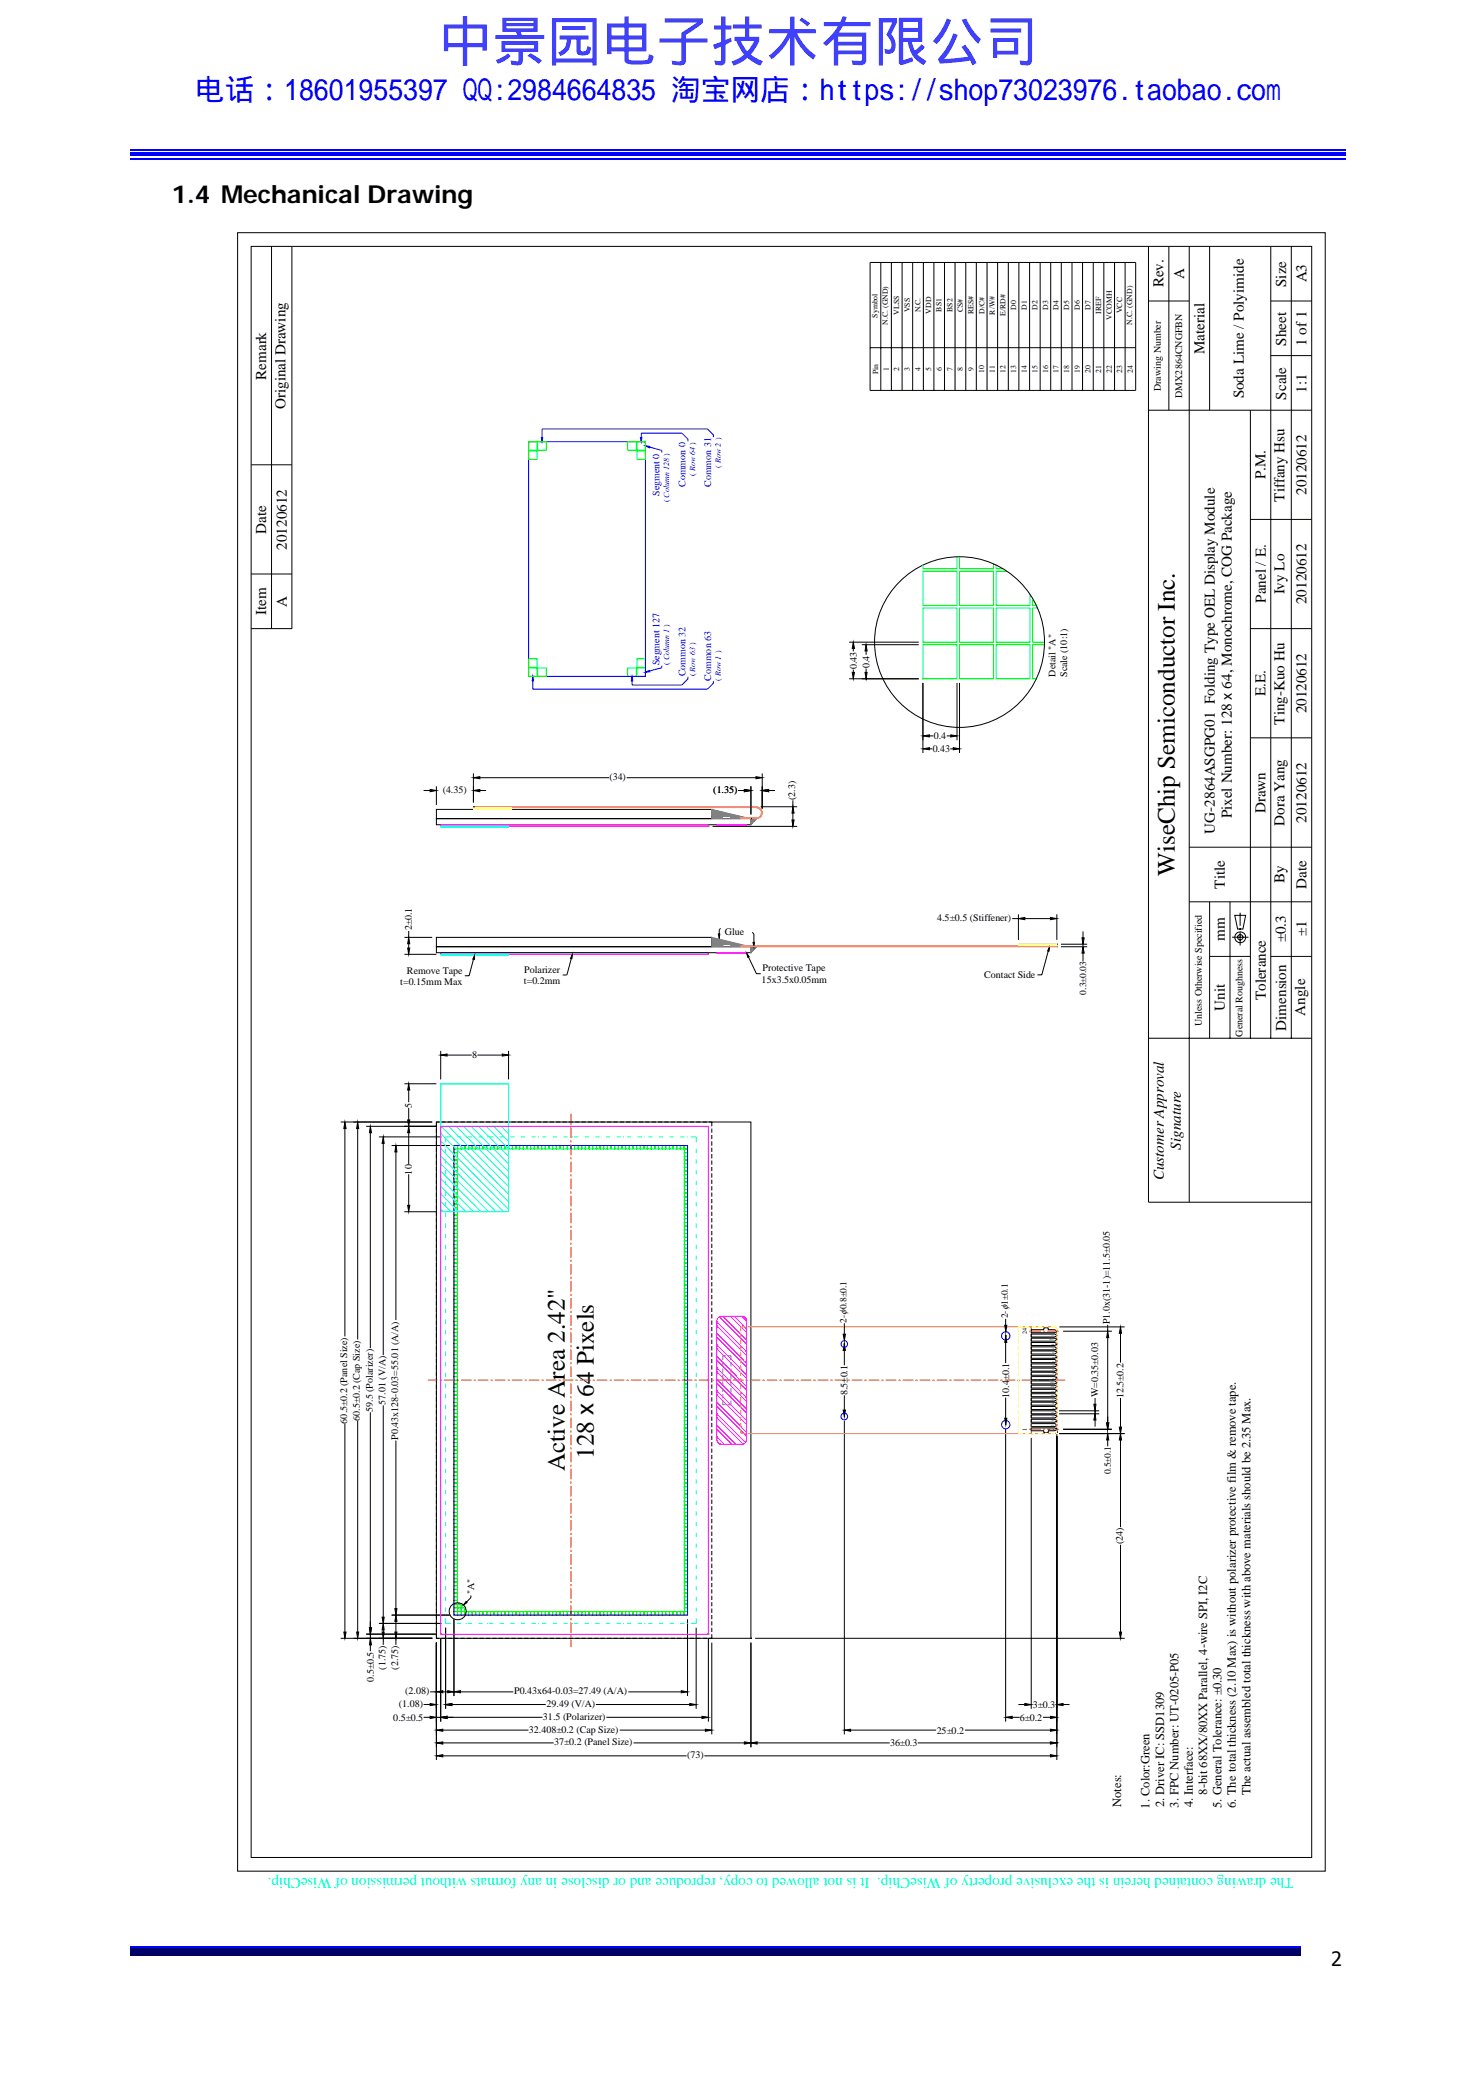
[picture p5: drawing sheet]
<svg xmlns="http://www.w3.org/2000/svg" width="210mm" height="297mm" viewBox="0 0 210 297" stroke-linecap="round" stroke-linejoin="round" font-family="sans-serif">
<defs><g id="words">
<text font-size="7.8" fill="#4040ff" x="62.3" y="8.6">中景园电子技术有限公司</text>
<text font-size="4.2" fill="#00f" x="27.7" y="14.2">电话：18601955397 QQ:2984664835 淘宝网店：https://shop73023976.taobao.com</text>
<g font-size="3.6">
<text x="167.1" y="124.6" transform="rotate(-90 167.1 124.6)">WiseChip Semiconductor Inc.</text>
<text x="80.4" y="209.3" transform="rotate(-90 80.4 209.3)">Active Area 2.42&quot;</text>
<text x="84.5" y="207.6" transform="rotate(-90 84.5 207.6)">128 x 64 Pixels</text>
</g>
<text font-size="3.5" x="24.4" y="28.9">1.4 Mechanical Drawing</text>
<text font-size="2.8" x="189.4" y="279.7">2</text>
<g font-size="2.1">
<text x="165.5" y="40.9" transform="rotate(-90 165.5 40.9)">Rev.</text>
<text x="168.4" y="39.7" transform="rotate(-90 168.4 39.7)">A</text>
<text x="183" y="40.8" transform="rotate(-90 183 40.8)">Size</text>
<text x="185.8" y="40.2" transform="rotate(-90 185.8 40.2)">A3</text>
<text x="171.4" y="50.4" transform="rotate(-90 171.4 50.4)">Material</text>
<text x="183" y="49.2" transform="rotate(-90 183 49.2)">Sheet</text>
<text x="185.9" y="49.2" transform="rotate(-90 185.9 49.2)">1 of 1</text>
<text x="37.9" y="54" transform="rotate(-90 37.9 54)">Remark</text>
<text x="40.6" y="58.2" transform="rotate(-90 40.6 58.2)">Original Drawing</text>
<text x="176.9" y="56.7" transform="rotate(-90 176.9 56.7)">Soda Lime / Polyimide</text>
<text x="183" y="56.9" transform="rotate(-90 183 56.9)">Scale</text>
<text x="185.8" y="55.9" transform="rotate(-90 185.8 55.9)">1:1</text>
<text x="180" y="68.2" transform="rotate(-90 180 68.2)">P.M.</text>
<text x="182.8" y="71.4" transform="rotate(-90 182.8 71.4)">Tiffany Hsu</text>
<text x="185.8" y="70.4" transform="rotate(-90 185.8 70.4)">20120612</text>
<text x="37.9" y="75.9" transform="rotate(-90 37.9 75.9)">Date</text>
<text x="40.8" y="78.2" transform="rotate(-90 40.8 78.2)">20120612</text>
<text x="37.9" y="87.5" transform="rotate(-90 37.9 87.5)">Item</text>
<text x="40.8" y="86.3" transform="rotate(-90 40.8 86.3)">A</text>
<text x="180.1" y="85.8" transform="rotate(-90 180.1 85.8)">Panel / E.</text>
<text x="182.7" y="84.6" transform="rotate(-90 182.7 84.6)">Ivy Lo</text>
<text x="185.8" y="86" transform="rotate(-90 185.8 86)">20120612</text>
<text x="180" y="99" transform="rotate(-90 180 99)">E.E.</text>
<text x="185.8" y="101.5" transform="rotate(-90 185.8 101.5)">20120612</text>
<text x="182.8" y="103.1" transform="rotate(-90 182.8 103.1)">Ting-Kuo Hu</text>
<text x="172.8" y="118.6" transform="rotate(-90 172.8 118.6)">UG-2864ASGPG01 Folding Type OEL Display Module</text>
<text x="175.3" y="116.4" transform="rotate(-90 175.3 116.4)">Pixel Number: 128 x 64, Monochrome, COG Package</text>
<text x="180" y="115.7" transform="rotate(-90 180 115.7)">Drawn</text>
<text x="182.7" y="117.5" transform="rotate(-90 182.7 117.5)">Dora Yang</text>
<text x="185.8" y="117" transform="rotate(-90 185.8 117)">20120612</text>
<text x="182.7" y="125.7" transform="rotate(-90 182.7 125.7)">By</text>
<text x="174.3" y="126.4" transform="rotate(-90 174.3 126.4)">Title</text>
<text x="185.8" y="126.4" transform="rotate(-90 185.8 126.4)">Date</text>
<text x="174.3" y="133.9" transform="rotate(-90 174.3 133.9)">mm</text>
<text x="182.9" y="134" transform="rotate(-90 182.9 134)">±0.3</text>
<text x="185.9" y="133.1" transform="rotate(-90 185.9 133.1)">±1</text>
<text x="174.3" y="143.8" transform="rotate(-90 174.3 143.8)">Unit</text>
<text x="180.1" y="142.3" transform="rotate(-90 180.1 142.3)">Tolerance</text>
<text x="183" y="146.6" transform="rotate(-90 183 146.6)">Dimension</text>
<text x="185.7" y="144.5" transform="rotate(-90 185.7 144.5)">Angle</text>
<text x="165.6" y="167.9" transform="rotate(-90 165.6 167.9)">Customer Approval</text>
<text x="168" y="163.6" transform="rotate(-90 168 163.6)">Signature</text>
</g>
<text font-size="2.1" fill="#0ff" x="184" y="267.1" transform="rotate(-180 184 267.1)">The drawing contained herein is the exclusive property of WiseChip. It is not allowed to copy, reproduce and or disclose in any formats without permission of WiseChip.</text>
<g font-size="1.8">
<text x="159.5" y="257.1" transform="rotate(-90 159.5 257.1)">Notes:</text>
<text x="163.6" y="257.3" transform="rotate(-90 163.6 257.3)">1. Color:Green</text>
<text x="165.6" y="257.1" transform="rotate(-90 165.6 257.1)">2. Driver IC: SSD1309</text>
<text x="167.7" y="257.2" transform="rotate(-90 167.7 257.2)">3. FPC Number: UT-0205-P05</text>
<text x="169.7" y="257.1" transform="rotate(-90 169.7 257.1)">4. Interface:</text>
<text x="171.7" y="255.3" transform="rotate(-90 171.7 255.3)">8-bit 68XX/80XX Parallel, 4-wire SPI, I2C</text>
<text x="173.8" y="257.2" transform="rotate(-90 173.8 257.2)">5. General Tolerance: ±0.30</text>
<text x="175.8" y="257.2" transform="rotate(-90 175.8 257.2)">6. The total thickness (2.10 Max) is without polarizer protective film &amp; remove tape.</text>
<text x="177.9" y="255.3" transform="rotate(-90 177.9 255.3)">The actual assembled total thickness with above materials should be 2.35 Max.</text>
</g>
<g font-size="1.4">
<text x="165.2" y="55.6" transform="rotate(-90 165.2 55.6)">Drawing Number</text>
<text x="168.2" y="56.6" transform="rotate(-90 168.2 56.6)">DMX2864CNGFBN</text>
<text x="121.9" y="95.2" transform="rotate(-90 121.9 95.2)">0.43</text>
<text x="123.7" y="95" transform="rotate(-90 123.7 95)">0.4</text>
<text x="150.2" y="96.3" transform="rotate(-90 150.2 96.3)">Detail &quot;A&quot;</text>
<text x="151.8" y="96.3" transform="rotate(-90 151.8 96.3)">Scale (10:1)</text>
<text x="132.7" y="107">0.43</text>
<text x="132.8" y="105.2">0.4</text>
<text x="63" y="112.8">(4.35)</text>
<text x="86.7" y="111">(34)</text>
<text x="101.5" y="112.8">(1.35)</text>
<text x="113.1" y="113.8" transform="rotate(-90 113.1 113.8)">(2.3)</text>
<text x="133.3" y="131">4.5±0.5 (Stiffener)</text>
<text x="58.6" y="132.4" transform="rotate(-90 58.6 132.4)">2±0.1</text>
<text x="103.1" y="133">Glue</text>
<text x="56.9" y="140.1">t=0.15mm Max</text>
<text x="57.9" y="138.5">Remove Tape</text>
<text x="74.5" y="140">t=0.2mm</text>
<text x="74.6" y="138.4">Polarizer</text>
<text x="108.4" y="139.8">15x3.5x0.05mm</text>
<text x="108.5" y="138.2">Protective Tape</text>
<text x="140" y="139.2">Contact Side</text>
<text x="171" y="146" transform="rotate(-90 171 146)">Unless Otherwise Specified</text>
<text x="176.8" y="147.5" transform="rotate(-90 176.8 147.5)">General Roughness</text>
<text x="67.2" y="150.6">8</text>
<text x="58.6" y="157.6" transform="rotate(-90 58.6 157.6)">5</text>
<text x="58.6" y="167.1" transform="rotate(-90 58.6 167.1)">10</text>
<text x="157.9" y="188.4" transform="rotate(-90 157.9 188.4)">P1.0x(31-1)=11.5±0.05</text>
<text x="49.4" y="202.5" transform="rotate(-90 49.4 202.5)">60.5±0.2 (Panel Size)</text>
<text x="51.2" y="202.1" transform="rotate(-90 51.2 202.1)">60.5±0.2 (Cap Size)</text>
<text x="53" y="200.9" transform="rotate(-90 53 200.9)">59.5 (Polarizer)</text>
<text x="54.8" y="199.9" transform="rotate(-90 54.8 199.9)">57.01 (V/A)</text>
<text x="120.6" y="198.5" transform="rotate(-90 120.6 198.5)">8.5±0.1</text>
<text x="143.6" y="198.9" transform="rotate(-90 143.6 198.9)">10.4±0.1</text>
<text x="156.2" y="198.8" transform="rotate(-90 156.2 198.8)">W=0.35±0.03</text>
<text x="159.9" y="198.9" transform="rotate(-90 159.9 198.9)">12.5±0.2</text>
<text x="56.6" y="204.8" transform="rotate(-90 56.6 204.8)">P0.43x128-0.03=55.01 (A/A)</text>
<text x="159.7" y="219.7" transform="rotate(-90 159.7 219.7)">(24)</text>
<text x="67.5" y="226.8" transform="rotate(-90 67.5 226.8)">&quot;A&quot;</text>
<text x="53.2" y="239.2" transform="rotate(-90 53.2 239.2)">0.5±0.5</text>
<text x="54.8" y="237.5" transform="rotate(-90 54.8 237.5)">(1.75)</text>
<text x="56.6" y="237.5" transform="rotate(-90 56.6 237.5)">(2.75)</text>
<text x="55.9" y="244.8">0.5±0.5</text>
<text x="56.7" y="242.8">(1.08)</text>
<text x="57.7" y="241">(2.08)</text>
<text x="73.1" y="241">P0.43x64-0.03=27.49 (A/A)</text>
<text x="77.2" y="244.7">31.5 (Polarizer)</text>
<text x="77.7" y="242.8">29.49 (V/A)</text>
<text x="145.1" y="244.8">6±0.2</text>
<text x="146.9" y="243">3±0.3</text>
<text x="75.2" y="246.5">32.408±0.2 (Cap Size)</text>
<text x="78.8" y="248.3">37±0.2 (Panel Size)</text>
<text x="97.8" y="250.1">(73)</text>
<text x="126.6" y="248.4">36±0.3</text>
<text x="133.3" y="246.6">25±0.2</text>
</g>
<g font-size="1.4" fill="#00f">
<text x="93.8" y="70.5" transform="rotate(-90 93.8 70.5)">Segment 0</text>
<text x="97.5" y="69.3" transform="rotate(-90 97.5 69.3)">Common 0</text>
<text x="101.2" y="69.3" transform="rotate(-90 101.2 69.3)">Common 31</text>
<text x="93.8" y="94.7" transform="rotate(-90 93.8 94.7)">Segment 127</text>
<text x="97.5" y="96.2" transform="rotate(-90 97.5 96.2)">Common 32</text>
<text x="101.2" y="96.8" transform="rotate(-90 101.2 96.8)">Common 63</text>
</g>
<g font-size="1.3">
<text x="154.5" y="141.5" transform="rotate(-90 154.5 141.5)">0.3±0.03</text>
<text x="120.4" y="188.2" transform="rotate(-90 120.4 188.2)">2-φ0.8±0.1</text>
<text x="143.4" y="187.5" transform="rotate(-90 143.4 187.5)">2-φ1±0.1</text>
<text x="158" y="209.8" transform="rotate(-90 158 209.8)">0.5±0.1</text>
</g>
<g font-size="1.1">
<text x="124.8" y="45.2" transform="rotate(-90 124.8 45.2)">Symbol</text>
<text x="126.3" y="46.2" transform="rotate(-90 126.3 46.2)">N.C. (GND)</text>
<text x="127.9" y="44.7" transform="rotate(-90 127.9 44.7)">VLSS</text>
<text x="129.5" y="44.4" transform="rotate(-90 129.5 44.4)">VSS</text>
<text x="131" y="44.4" transform="rotate(-90 131 44.4)">N.C.</text>
<text x="132.5" y="44.6" transform="rotate(-90 132.5 44.6)">VDD</text>
<text x="134" y="44.3" transform="rotate(-90 134 44.3)">BS1</text>
<text x="135.5" y="44.4" transform="rotate(-90 135.5 44.4)">BS2</text>
<text x="137" y="44.4" transform="rotate(-90 137 44.4)">CS#</text>
<text x="138.5" y="44.7" transform="rotate(-90 138.5 44.7)">RES#</text>
<text x="140" y="44.6" transform="rotate(-90 140 44.6)">D/C#</text>
<text x="141.5" y="44.7" transform="rotate(-90 141.5 44.7)">R/W#</text>
<text x="143.1" y="45" transform="rotate(-90 143.1 45)">E/RD#</text>
<text x="144.6" y="44.1" transform="rotate(-90 144.6 44.1)">D0</text>
<text x="146.1" y="44" transform="rotate(-90 146.1 44)">D1</text>
<text x="147.6" y="44.1" transform="rotate(-90 147.6 44.1)">D2</text>
<text x="149.1" y="44.1" transform="rotate(-90 149.1 44.1)">D3</text>
<text x="150.6" y="44.1" transform="rotate(-90 150.6 44.1)">D4</text>
<text x="152.1" y="44.1" transform="rotate(-90 152.1 44.1)">D5</text>
<text x="153.6" y="44.1" transform="rotate(-90 153.6 44.1)">D6</text>
<text x="155.1" y="44.1" transform="rotate(-90 155.1 44.1)">D7</text>
<text x="156.6" y="44.6" transform="rotate(-90 156.6 44.6)">IREF</text>
<text x="158.2" y="45.5" transform="rotate(-90 158.2 45.5)">VCOMH</text>
<text x="159.7" y="44.6" transform="rotate(-90 159.7 44.6)">VCC</text>
<text x="161.1" y="46.2" transform="rotate(-90 161.1 46.2)">N.C. (GND)</text>
<text x="124.9" y="53.3" transform="rotate(-90 124.9 53.3)">Pin</text>
<text x="126.4" y="52.8" transform="rotate(-90 126.4 52.8)">1</text>
<text x="127.9" y="52.8" transform="rotate(-90 127.9 52.8)">2</text>
<text x="129.5" y="52.8" transform="rotate(-90 129.5 52.8)">3</text>
<text x="131" y="52.8" transform="rotate(-90 131 52.8)">4</text>
<text x="132.5" y="52.8" transform="rotate(-90 132.5 52.8)">5</text>
<text x="134" y="52.8" transform="rotate(-90 134 52.8)">6</text>
<text x="135.5" y="52.8" transform="rotate(-90 135.5 52.8)">7</text>
<text x="137" y="52.8" transform="rotate(-90 137 52.8)">8</text>
<text x="138.5" y="52.8" transform="rotate(-90 138.5 52.8)">9</text>
<text x="140" y="53.1" transform="rotate(-90 140 53.1)">10</text>
<text x="141.5" y="53.1" transform="rotate(-90 141.5 53.1)">11</text>
<text x="143" y="53.1" transform="rotate(-90 143 53.1)">12</text>
<text x="144.6" y="53.1" transform="rotate(-90 144.6 53.1)">13</text>
<text x="146.1" y="53.1" transform="rotate(-90 146.1 53.1)">14</text>
<text x="147.6" y="53.1" transform="rotate(-90 147.6 53.1)">15</text>
<text x="149.1" y="53.1" transform="rotate(-90 149.1 53.1)">16</text>
<text x="150.6" y="53.1" transform="rotate(-90 150.6 53.1)">17</text>
<text x="152.1" y="53.1" transform="rotate(-90 152.1 53.1)">18</text>
<text x="153.6" y="53.1" transform="rotate(-90 153.6 53.1)">19</text>
<text x="155.1" y="53.1" transform="rotate(-90 155.1 53.1)">20</text>
<text x="156.6" y="53" transform="rotate(-90 156.6 53)">21</text>
<text x="158.2" y="53.1" transform="rotate(-90 158.2 53.1)">22</text>
<text x="159.7" y="53" transform="rotate(-90 159.7 53)">23</text>
<text x="161.2" y="53.1" transform="rotate(-90 161.2 53.1)">24</text>
</g>
<g font-size="1.1" fill="#00f">
<text x="95.2" y="71.4" transform="rotate(-90 95.2 71.4)">( Column 128 )</text>
<text x="98.9" y="67.7" transform="rotate(-90 98.9 67.7)">( Row 64 )</text>
<text x="102.5" y="66.5" transform="rotate(-90 102.5 66.5)">( Row 2 )</text>
<text x="95.2" y="94.6" transform="rotate(-90 95.2 94.6)">( Column 1 )</text>
<text x="98.9" y="96.2" transform="rotate(-90 98.9 96.2)">( Row 63 )</text>
<text x="102.5" y="96.8" transform="rotate(-90 102.5 96.8)">( Row 1 )</text>
</g>
<g font-size=".9">
<text x="146.1" y="189.8" transform="rotate(-90 146.1 189.8)">24</text>
<text x="146.1" y="203.6" transform="rotate(-90 146.1 203.6)">1</text>
</g>
</g></defs>
<path d="M18.6 22.6h172.8" fill="none" stroke="#00f" stroke-width=".25"/>
<path d="M18.6 21.7h172.8v.5h-172.8z" fill="#00f"/>
<path d="M18.6 21.3h172.8M18.6 277h166.5" fill="none" stroke="#00f" stroke-width=".25"/>
<path d="M18.6 277.2h166.5v.7h-166.5z" fill="#00006b"/>
<path d="M18.6 278.1h166.5" fill="none" stroke="#005" stroke-width=".25"/>
<g fill="none" stroke="#000" stroke-width=".14">
<path d="M33.8 33.1h154.7v233.1h-154.7zM35.7 35.1h150.9v229.1h-150.9zM38.6 35.1v54.3M41.5 35.1v54.3h-5.8M163.4 35.1v135.9h23.2M166.3 35.1v23.3M169.2 35.1v135.9M172.1 35.1v23.3M180.8 35.1v112.6M183.7 35.1v112.6M163.4 58.4h23.2M163.4 42.8h5.8"/>
<path d="M177.9 58.4v89.3M180.8 50.6h5.8M180.8 42.8h5.8M35.7 66.1h5.8M177.9 73.9h8.7M35.7 81.7h5.8M177.9 89.4h8.7M177.9 105h8.7M57.5 135.8h4.6M57.5 133.3h4M58 134.9h.3l-.2 .9zM58.1 133.3l.2 1h-.3z"/>
<path d="M58.1 132.4v.9M58.1 134.3v.6M62.1 134.7h44.7v.8h-44.7zM62.1 133.3h.1M62.7 135.8h.1M67.4 136.5l-.7 2.3h-.6M67.5 135.9v.6l-.2-.1zM102.2 132.9h.2l-.1 .6zM102.5 132.1l-.2 .2v.6M107 132.6l.3 .3v1.2M107.1 134.1h.2v.6zM169.2 128.3h17.4"/>
<path d="M169.2 120.5h17.4M172.1 128.3v19.4M172.1 136.1h5.8M175 128.3v19.4M175.3 133.3h2.3M175.7 130.2h1.5l-.4 2h-.7zM176.4 129.8v1.9M176.4 132v.3M176.4 132.6v1.9M180.8 136.1h5.8M163.4 147.7h23.2"/>
<circle cx="176.4" cy="133.3" r=".77"/>
<circle cx="176.4" cy="133.3" r=".38"/>
</g>
<path d="M58 134.9h.3l-.2 .9zM58.1 133.3l.2 1h-.3zM67.5 135.9v.6l-.2-.1zM102.2 132.9h.2l-.1 .6zM107.1 134.1h.2v.6z" fill="#000"/>
<path d="M62.7 135.5h38.1v.3h-38.1z" fill="none" stroke="#f0f" stroke-width=".14"/>
<g fill="none" stroke="#808080" stroke-width=".14">
<path d="M102.8 134.3h1.2v.4h-1.2zM106.8 134.7h.9l-.9 .8zM106.8 135h.1M106.8 135.2l.2 .2M106.8 135l.3 .3M106.9 134.7l.4 .4M106.9 134.7l-.1 .1 .4 .4M107 135.2l-.2 .3M107.1 134.7l.3 .2M107.1 134.9l-.2 .3M107.1 134.7l-.1 .2M107.3 134.7l.2 .2"/>
<path d="M107.4 134.7h-.1M107.4 134.8l-.2 .3M107.5 134.7h.1"/>
</g>
<path d="M62.7 135.8h9.6v.1h-9.6z" fill="none" stroke="#0ff" stroke-width=".14"/>
<path d="M91.8 63.4l.6 .1v.2z" fill="#00f"/>
<path d="M91.8 63.4l.6 .1v.2zM92.4 63.6l1.7 .5v.3M97 61.6l.9 .9v.3M100.6 61l.9 .9v.3" fill="none" stroke="#00f" stroke-width=".14"/>
<path d="M89.9 96.2l.1 .6h-.2z" fill="#00f"/>
<path d="M89.9 96.2l.1 .6h-.2zM89.9 96.8v.7h7.1" fill="none" stroke="#00f" stroke-width=".14"/>
<path d="M75.8 96.2l.1 .6h-.2z" fill="#00f"/>
<path d="M75.8 96.2l.1 .6h-.2zM75.8 96.8v1.2h24.8" fill="none" stroke="#00f" stroke-width=".14"/>
<path d="M91.8 95.6l.6-.2v.2z" fill="#00f"/>
<path d="M91.8 95.6l.6-.2v.2zM94.1 94.7v.3l-1.7 .5M97.9 96.3v.3l-.9 .9M101.5 96.9v.3l-.9 .8" fill="none" stroke="#00f" stroke-width=".14"/>
<path d="M91.1 62.3h.2l-.1 .5z" fill="#00f"/>
<path d="M91.1 62.3h.2l-.1 .5zM97 61.6h-5.8v.7" fill="none" stroke="#00f" stroke-width=".14"/>
<path d="M77 62.3h.2l-.1 .5z" fill="#00f"/>
<g fill="none" stroke="#00f" stroke-width=".14">
<path d="M75.2 62.8h16.6v33.4h-16.6zM77 62.3h.2l-.1 .5zM100.6 61h-23.5v1.3M64.6 163h33.2v66.8h-33.2z"/>
<circle cx="120.1" cy="191.2" r=".48"/>
<circle cx="143.1" cy="190" r=".61"/>
<circle cx="120.1" cy="201.5" r=".48"/>
<circle cx="143.1" cy="202.7" r=".62"/>
</g>
<g fill="none" stroke="#000" stroke-width=".14">
<path d="M123.8 37.3h37.8v18.2h-37.8zM125.3 37.3v18.2M126.8 37.3v18.2M128.3 37.3v18.2M129.8 37.3v18.2M131.4 37.3v18.2M132.9 37.3v18.2M134.4 37.3v18.2M135.9 37.3v18.2M137.4 37.3v18.2M138.9 37.3v18.2M140.4 37.3v18.2"/>
<path d="M141.9 37.3v18.2M143.4 37.3v18.2M144.9 37.3v18.2M146.5 37.3v18.2M148 37.3v18.2M149.5 37.3v18.2M151 37.3v18.2M152.5 37.3v18.2M154 37.3v18.2M155.5 37.3v18.2M157 37.3v18.2M158.6 37.3v18.2"/>
<path d="M160.1 37.3v18.2M123.8 49.5h37.8M120.8 96.6h9.9M120.8 91.4h9.9M121.2 95.7h.4l-.2 .9zM121.4 91.4l.2 .8h-.4zM121.4 92.2v.5M121.4 95.2v.5M122.6 91.7h8.1M123.1 95.7h.3l-.2 .9zM123.2 91.7l.2 .9h-.3zM123.2 96.6h.1"/>
<path d="M123.2 92.6v.6M123.2 95.1v.6M131.3 91.7h.1M131.3 96.6h.1M131.3 91.4h.1M131.3 97.2v9.9M136.1 96.6h.1M136.1 97.2v8.1M136.5 96.6h.1M136.5 97.2v9.9M60.3 112.5h.9M61.2 112.3l.9 .2-.9 .1z"/>
<path d="M62.1 116.5h44.7v.8h-44.7zM62.1 111.9v2.6M62.1 115.1h.1M62.1 115.1h39.2v1.4h-39.2zM67.4 112.5l.9-.2v.3zM67.4 110.6l.9-.1v.3zM67.4 114.8h.1M67.4 112.5h.1M67.4 110.6h.1M67.4 110v4.2M68.3 112.5h.9M68.3 110.6h18.4"/>
<path d="M89.2 110.6h18.3M100.8 117.6h.1M101.4 117.6h12M105 112.5h.9M105.9 112.3l.9 .2-.9 .1zM106.8 116.5h.1M106.8 112.5h.1M106.8 111.9v4M107.5 110.5l.9 .1-.9 .2zM107.6 114.8h.1M108.2 114.8h5.2M108.4 112.5l.9-.2v.3z"/>
<path d="M108.4 110v5M108.4 115.6h.1M109.3 112.5h1M112.7 116.6h.3l-.2 1zM112.8 114.8l.2 .9h-.3zM112.8 113.9v.9M112.8 115.7v.9M131.3 104.7l.9-.2v.3zM131.3 106.5l.9-.1v.3zM132.2 104.7h.6M132.2 106.5h.4M134.7 104.7h.6"/>
<path d="M135.2 106.5h.4M135.3 104.5l.8 .2-.8 .1zM135.6 106.4l.9 .1-.9 .2zM136.1 104.7h.1M136.5 106.5h.1M62.1 133.3h39.2v1.4h-39.2zM81.3 136.4l-.7 2.3h-.5M81.4 135.8v.6l-.2-.1zM106.2 135.6l.4 .5-.2 .1zM106.5 136.1l1.1 2.4h.6M144 130.7h.9M144.9 130.7l.9-.2v.3z"/>
<path d="M144.9 134.3h.1M144.9 130.1v3.6M145.8 130.7h3.6M149.1 135.3l-.9 3.4h-.6M149.3 134.7l-.1 .6h-.1zM149.4 130.5l.9 .2-.9 .1zM150.3 134.7h.1M150.3 134.3h.1M150.3 130.1v3.6M150.9 134.7h3.8M150.9 134.3h3.8M153.9 133.4h.3l-.1 .9z"/>
<path d="M154.1 134.7l.1 .9h-.3zM154.1 132.5v.9M154.1 135.6v1.2M48.5 159.6h13M49.1 159.6l.1 .9h-.3zM50.9 159.6l.1 .9h-.3zM50.9 159.6h.1M57.5 154.2h4.6M58 159.3h.3l-.2 .9zM58.1 154.2l.2 .9h-.3zM58.1 155.1v1.7M58.1 157.6v1.7"/>
<path d="M62.1 159.6h44.7v73.5h-44.7zM62.5 159.6h-.4v.6h-10M62.7 150.1l.9-.2v.3zM62.7 154.2h.1M62.7 149.5v4.1M62.7 150.1h.1M62.8 159.6h.6M63.6 150.1h3.5M63.7 159.6h.6M64.6 159.6h.6M65.5 159.6h.6M66.4 159.6h.6"/>
<path d="M67.3 159.6h.6M67.9 150.1h3.6M68.2 159.6h.6M69.1 159.6h.6M70 159.6h.6M70.9 159.6h.6M71.5 149.9l.8 .2-.8 .1zM71.9 159.6h.6M72.3 154.2h.1M72.3 149.5v4.1M72.7 159.6h.7M73.7 159.6h.6"/>
<path d="M74.6 159.6h.6M75.5 159.6h.6M76.4 159.6h.6M77.3 159.6h.6M78.2 159.6h.6M79.1 159.6h.6M80 159.6h.6M80.9 159.6h.6M81.8 159.6h.6M82.7 159.6h.6M83.6 159.6h.6M84.5 159.6h.7"/>
<path d="M85.4 159.6h.6M86.4 159.6h.6M87.3 159.6h.6M88.2 159.6h.6M89.1 159.6h.6M90 159.6h.6M90.9 159.6h.6M91.8 159.6h.6M92.7 159.6h.6M93.6 159.6h.6M94.5 159.6h.6M95.4 159.6h.6"/>
<path d="M96.3 159.6h.6M97.2 159.6h.6M98.1 159.6h.6M99.1 159.6h.6M100 159.6h.6M100.9 159.6h.4v.6M49.1 160.5v29.6M50.9 160.5v30.1M52.7 160.2l.2 .9h-.3zM52.7 161.1v30.7M53.9 161.7h8.9M54.5 161.7l.2 1h-.3z"/>
<path d="M54.5 161.7h.1M54.5 162.7v30.1M55.7 163h8.3M56.3 163l.2 .9h-.3zM56.3 163.9v23.9M57.5 172.4h4.6v.6M58 171.5h.3l-.2 .9zM58.1 160.2l.2 .9h-.3zM58.1 161.1v4.5M58.1 167v4.5M62.1 160.5v.6M62.1 161.5v.6"/>
<path d="M62.1 162.4v.6M62.1 163.3v.6M62.1 164.2v.6M62.1 165.1v.6M62.1 166v.6M62.1 166.9v.6M62.1 167.8v.6M62.1 168.7v.7M62.1 169.7v.5M62.1 170.6v.6M62.1 171.5v.6M62.1 173.3v.6"/>
<path d="M62.1 174.2v.6M62.1 175.1v.6M62.1 176v.6M62.1 176.9v.6M62.1 177.8v.7M62.1 178.8v.5M62.1 179.7v.6M62.7 160.2h.1M62.7 172.4h.1M63.4 161.7h.1M64.6 163h.1M101.3 160.5v.6"/>
<path d="M101.3 161.5v.6M101.3 162.4v.6M101.3 163.3v.6M101.3 164.2v.6M101.3 165.1v.6M101.3 166v.6M101.3 166.9v.6M101.3 167.8v.6M101.3 168.7v.7M101.3 169.7v.5M101.3 170.6v.6M101.3 171.5v.6"/>
<path d="M101.3 172.4v.6M101.3 173.3v.6M101.3 174.2v.6M101.3 175.1v.6M101.3 176v.6M101.3 176.9v.6M101.3 177.8v.7M101.3 178.8v.5M101.3 179.7v.6M54.5 199.9v30.2M62.1 180.6v.6M62.1 181.5v.6"/>
<path d="M62.1 182.4v.6M62.1 183.3v.6M62.1 184.2v.6M62.1 185.1v.6M62.1 186v.6M62.1 186.9v.7M62.1 187.9v.6M62.1 188.8v.6M62.1 189.7v.6M62.1 190.6v.6M62.1 191.5v.6M62.1 192.4v.6"/>
<path d="M62.1 193.3v.6M62.1 194.2v.6M62.1 195.2v.5M62.1 196v.7M62.1 197v.6M62.1 197.9v.6M62.1 198.8v.6M62.1 199.7v.6M101.3 180.6v.6M101.3 181.5v.6M101.3 182.4v.6M101.3 183.3v.6"/>
<path d="M101.3 184.2v.6M101.3 185.1v.6M101.3 186v.6M101.3 186.9v.7M101.3 187.9v.6M101.3 188.8v.6M101.3 189.7v.6M101.3 190.6v.6M101.3 191.5v.6M101.3 192.4v.6M101.3 193.3v.6M101.3 194.2v.6"/>
<path d="M101.3 195.2v.5M101.3 196v.7M101.3 197v.6M101.3 197.9v.6M101.3 198.8v.6M101.3 199.7v.6M120 189.8h.3l-.2 .9zM120 191.2h.2M120.1 191.2l.2 .9h-.3zM120.1 188.3v1.5M120.1 191.1v.2M120.1 192.1v2.1"/>
<path d="M120.1 198.5v2.1M142.9 188.5h.3l-.1 .9zM143 190h.2M143.1 187.6v.9M143.1 189.9v.3M143.1 191v2.9M143.1 198.8v3M143.1 190l.1 1h-.3zM146.7 198.3h3.4l.2 .1v.2l-.2 .1h-3.4zM146.7 189.2h1.8v-.3h.6v.3h1l.2 .1v.2l-.2 .1h-3.4zM146.7 189.8h3.4l.2 .1v.2l-.2 .1h-3.4zM146.7 191h3.4l.2 .1v.2l-.2 .1h-3.4z"/>
<path d="M146.7 191.6h3.4l.2 .1v.2l-.2 .1h-3.4zM146.7 192.2h3.4l.2 .1v.2l-.2 .1h-3.4zM146.7 192.8h3.4l.2 .1v.2l-.2 .1h-3.4zM146.7 193.4h3.4l.2 .1v.2l-.2 .1h-3.4zM146.7 194h3.4l.2 .1v.2l-.2 .1h-3.4zM146.7 194.6h3.4l.2 .2v.1l-.2 .2h-3.4zM146.7 195.2h3.4l.2 .1v.2l-.2 .1h-3.4zM146.7 195.8h3.4l.2 .2v.2l-.2 .1h-3.4zM146.7 190.4h3.4l.2 .1v.2l-.2 .1h-3.4zM146.7 196.4h3.4l.2 .2v.1l-.2 .2h-3.4zM146.7 197.1h3.4l.2 .1v.2l-.2 .1h-3.4zM146.7 197.7h3.4l.2 .1v.2l-.2 .1h-3.4z"/>
<path d="M146.7 198.9h3.4l.2 .1v.2l-.2 .1h-3.4zM146.7 199.5h3.4l.2 .1v.2l-.2 .1h-3.4zM150.1 188.8h.1M150.6 189.4h.1M150.7 188.8h9.3M151.2 189.4h7M155.6 199.8h.3l-.1 .9zM155.8 198.9v.9M157.6 189.4l.1 .9h-.3zM157.6 188.5v.9M157.6 190.3v12.1M159.4 188.8l.2 .9h-.4z"/>
<path d="M159.4 189.7v4.1M159.4 198.9v4.1M49.1 202.6v29.6M50.9 202.1v30.1M52.7 200.9v30.7M56.3 204.9v23.9M62.1 200.6v.6M62.1 201.5v.6M62.1 202.4v.6M62.1 203.3v.6M62.1 204.3v.6M62.1 205.1v.7"/>
<path d="M62.1 206.1v.6M62.1 207v.6M62.1 207.9v.6M62.1 208.8v.6M62.1 209.7v.6M62.1 210.6v.6M62.1 211.5v.6M62.1 212.4v.6M62.1 213.3v.7M62.1 214.3v.6M62.1 215.2v.6M62.1 216.1v.6"/>
<path d="M62.1 217v.6M62.1 217.9v.6M62.1 218.8v.6M62.1 219.7v.6M101.3 200.6v.6M101.3 201.5v.6M101.3 202.4v.6M101.3 203.3v.6M101.3 204.3v.6M101.3 205.1v.7M101.3 206.1v.6M101.3 207v.6"/>
<path d="M101.3 207.9v.6M101.3 208.8v.6M101.3 209.7v.6M101.3 210.6v.6M101.3 211.5v.6M101.3 212.4v.6M101.3 213.3v.7M101.3 214.3v.6M101.3 215.2v.6M101.3 216.1v.6M101.3 217v.6M101.3 217.9v.6"/>
<path d="M101.3 218.8v.6M101.3 219.7v.6M120 200.6h.3l-.2 .9zM120.1 202.1v44.6M120.1 201.5h.1M142.9 201.8h.3l-.1 .9zM143.1 203.3v41.6M143.1 202.7h.1M146.7 203.9h.1M146.7 203.1h3.4l.2 .1v.2l-.2 .1h-1v.3h-.6v-.3h-1.8zM146.7 202.5h3.4l.2 .1v.2l-.2 .1h-3.4zM146.7 200.7h3.4l.2 .1v.2l-.2 .1h-3.4z"/>
<path d="M146.7 200.1h3.4l.2 .1v.2l-.2 .1h-3.4zM146.7 201.3h3.4l.2 .1v.2l-.2 .1h-3.4zM146.7 201.9h3.4l.2 .1v.2l-.2 .1h-3.4zM146.7 204.6v38.5M150.1 200.7h.1M150.1 203.9h.1M150.3 203.7h.1M150.3 203.4h.1M150.3 204v46.4M150.6 203.3h.1M150.7 201.1h5.7M150.7 200.7h5.7"/>
<path d="M150.7 203.9h9.3M151.2 203.3h7M155.8 201.1l.1 .9h-.3zM155.8 200.7h.1M155.8 200.7v.4M155.8 202v.9M157.4 202.4h.3l-.1 .9zM157.6 203.9l.1 1h-.3zM157.6 204.9v.9M159.2 203h.4l-.2 .9zM159.4 203.9l.2 1h-.4zM159.4 203.9h.1"/>
<path d="M159.4 204.9v12.4M159.4 219.8v12.4M48.5 233.1h13M48.9 232.2h.3l-.1 .9zM50.7 232.2h.3l-.1 .9zM52.1 232.5h10v.6h.4M52.6 231.6h.3l-.2 .9zM52.7 233.1l.2 .9h-.3zM52.7 232.5v.6M52.7 234v.9M53.9 230.9h8.9M54.4 230.1h.3l-.2 .8z"/>
<path d="M54.4 232.2h.3l-.2 .9zM54.5 230.9l.2 1h-.3zM54.5 233.1h.1M54.5 231.9v.3M54.5 233.1v.9M55.7 229.8h8.3M56.2 228.8h.3l-.2 1zM56.2 232.2h.3l-.2 .9zM56.3 229.8l.2 .9h-.3zM56.3 230.7v1.5M56.3 233.1v.9M62.1 220.6v.7"/>
<path d="M62.1 221.6v.5M62.1 222.4v.7M62.1 223.4v.6M62.1 224.3v.6M62.1 225.2v.6M62.1 226.1v.6M62.1 227v.6M62.1 227.9v.6M62.1 228.8v.6M62.1 229.7v.7M62.1 230.7v.5M62.1 231.6v.6"/>
<path d="M62.1 233.7v16.7M62.7 233.1v11.8M62.7 232.5h.1M62.8 233.1h.6M63.4 230.9h.1M63.4 231.6v11.5M63.7 233.1h.6M64.6 229.8h.1M64.6 230.4v10.9M64.6 233.1h.6M65.5 233.1h.6M66.3 227.8l.1 .2-.5 .3z"/>
<path d="M66.4 233.1h.6M67 227v.3l-.6 .6M67.3 233.1h.6M68.2 233.1h.6M69.1 233.1h.6M70 233.1h.6M70.9 233.1h.6M71.9 233.1h.6M72.7 233.1h.7M73.7 233.1h.6M74.6 233.1h.6M75.5 233.1h.6"/>
<path d="M76.4 233.1h.6M77.3 233.1h.6M78.2 233.1h.6M79.1 233.1h.6M80 233.1h.6M80.9 233.1h.6M81.8 233.1h.6M82.7 233.1h.6M83.6 233.1h.6M84.5 233.1h.7M85.4 233.1h.6M86.4 233.1h.6"/>
<path d="M87.3 233.1h.6M88.2 233.1h.6M89.1 233.1h.6M90 233.1h.6M90.9 233.1h.6M91.8 233.1h.6M92.7 233.1h.6M93.6 233.1h.6M94.5 233.1h.6M95.4 233.1h.6M96.3 233.1h.6M97.2 233.1h.6"/>
<path d="M97.8 229.8h.1M97.8 230.4v10.9M98.1 233.1h.6M99 230.9h.1M99 231.6v11.5M99.1 233.1h.6M100 233.1h.6M100.8 232.5h.1M100.8 233.1v11.8M100.9 233.1h.4M101.3 233.1h.1M101.3 220.6v.7"/>
<path d="M101.3 221.6v.5M101.3 222.4v.7M101.3 223.4v.6M101.3 224.3v.6M101.3 225.2v.6M101.3 226.1v.6M101.3 227v.6M101.3 227.9v.6M101.3 228.8v.6M101.3 229.7v.7M101.3 230.7v.5M101.3 231.6v.6"/>
<path d="M101.3 232.5v.6M101.3 233.7v13M106.8 233.1h.1M106.8 233.7v14.9M107.4 233.1h52.6M159.2 232.2h.4l-.2 .9zM159.4 233.1h.1M60.3 242.5h.9M60.3 244.3h.9M61.2 242.3l.9 .2-.9 .1zM61.2 244.2l.9 .1-.9 .2zM61.2 240.7h.9"/>
<path d="M62.1 247.9l.9-.1v.3zM62.1 246.1l.9-.1v.3zM62.1 240.7l.9-.2v.3zM62.1 249.8l.9-.2v.3zM62.1 242.5h.1M62.1 247.9h.1M62.1 246.1h.1M62.1 244.3h.6M62.1 249.8h.1M62.7 244.3l.9-.1v.3zM63 240.7h.7M63 247.9h15.8"/>
<path d="M63 246.1h12.2M63 249.8h34.7M63.4 242.5l.9-.2v.3zM63.4 242.5h.1M63.6 244.3h13.6M63.7 240.5l.9 .2-.9 .1zM64.3 242.5h13.3M64.6 240.7l.9-.2v.3zM64.6 240.7h.1M65.5 240.7h7.5M84.8 242.5h13.3M86.3 244.3h13.6"/>
<path d="M88.2 246.1h12.2M89.4 240.7h7.5M90.1 247.9h15.8M96.9 240.5l.9 .2-.9 .1zM98.1 242.3l.9 .2-.9 .1zM99.9 244.2l.9 .1-.9 .2zM100.2 249.8h49.2M100.4 246l.9 .1-.9 .2zM105.9 247.8l.9 .1-.9 .2zM106.8 247.9l.9-.1v.3zM107.7 247.9h18.9M120.1 246.1l.9-.1v.3z"/>
<path d="M120.1 246.1h.1M121 246.1h12.2M130.6 247.9h18.8M137.3 246.1h12.1M143.1 244.3h.1M143.1 244.3l.9-.1v.3zM144 244.3h1.1M144.9 242.5h.9M145.8 242.3l.9 .2-.9 .1zM148.4 244.3h1M149.4 249.6l.9 .2-.9 .1zM149.4 244.2l.9 .1-.9 .2z"/>
<path d="M149.4 246l.9 .1-.9 .2zM149.4 247.8l.9 .1-.9 .2zM150.3 242.5l.9-.2v.3zM150.3 242.5h.1M150.3 247.9h.1M151.2 242.5h.9"/>
<circle cx="136.5" cy="91.3" r="12.1"/>
<circle cx="65.1" cy="229.2" r="1.21"/>
</g>
<g fill="#000">
<path d="M121.4 91.4l.2 .8h-.4zM121.2 95.7h.4l-.2 .9zM123.2 91.7l.2 .9h-.3zM123.1 95.7h.3l-.2 .9zM61.2 112.3l.9 .2-.9 .1zM67.4 112.5l.9-.2v.3zM67.4 110.6l.9-.1v.3zM105.9 112.3l.9 .2-.9 .1zM107.5 110.5l.9 .1-.9 .2zM108.4 112.5l.9-.2v.3zM112.7 116.6h.3l-.2 1zM112.8 114.8l.2 .9h-.3z"/>
<path d="M131.3 104.7l.9-.2v.3zM131.3 106.5l.9-.1v.3zM135.3 104.5l.8 .2-.8 .1zM135.6 106.4l.9 .1-.9 .2zM81.4 135.8v.6l-.2-.1zM106.2 135.6l.4 .5-.2 .1zM144.9 130.7l.9-.2v.3zM149.3 134.7l-.1 .6h-.1zM149.4 130.5l.9 .2-.9 .1zM153.9 133.4h.3l-.1 .9zM154.1 134.7l.1 .9h-.3zM58 159.3h.3l-.2 .9z"/>
<path d="M58.1 154.2l.2 .9h-.3zM62.7 150.1l.9-.2v.3zM71.5 149.9l.8 .2-.8 .1zM49.1 159.6l.1 .9h-.3zM50.9 159.6l.1 .9h-.3zM52.7 160.2l.2 .9h-.3zM54.5 161.7l.2 1h-.3zM56.3 163l.2 .9h-.3zM58 171.5h.3l-.2 .9zM58.1 160.2l.2 .9h-.3zM120.1 191.2l.2 .9h-.3zM120 189.8h.3l-.2 .9z"/>
<path d="M143.1 190l.1 1h-.3zM142.9 188.5h.3l-.1 .9zM155.6 199.8h.3l-.1 .9zM157.6 189.4l.1 .9h-.3zM159.4 188.8l.2 .9h-.4zM120 200.6h.3l-.2 .9zM142.9 201.8h.3l-.1 .9zM155.8 201.1l.1 .9h-.3zM157.4 202.4h.3l-.1 .9zM157.6 203.9l.1 1h-.3zM159.2 203h.4l-.2 .9zM159.4 203.9l.2 1h-.4z"/>
<path d="M48.9 232.2h.3l-.1 .9zM50.7 232.2h.3l-.1 .9zM52.6 231.6h.3l-.2 .9zM52.7 233.1l.2 .9h-.3zM54.4 230.1h.3l-.2 .8zM54.5 230.9l.2 1h-.3zM54.4 232.2h.3l-.2 .9zM56.2 228.8h.3l-.2 1zM56.3 229.8l.2 .9h-.3zM56.2 232.2h.3l-.2 .9zM66.3 227.8l.1 .2-.5 .3zM159.2 232.2h.4l-.2 .9z"/>
<path d="M61.2 242.3l.9 .2-.9 .1zM61.2 244.2l.9 .1-.9 .2zM62.1 247.9l.9-.1v.3zM62.1 246.1l.9-.1v.3zM62.1 240.7l.9-.2v.3zM62.1 249.8l.9-.2v.3zM62.7 244.3l.9-.1v.3zM63.7 240.5l.9 .2-.9 .1zM63.4 242.5l.9-.2v.3zM64.6 240.7l.9-.2v.3zM96.9 240.5l.9 .2-.9 .1zM98.1 242.3l.9 .2-.9 .1z"/>
<path d="M99.9 244.2l.9 .1-.9 .2zM100.4 246l.9 .1-.9 .2zM105.9 247.8l.9 .1-.9 .2zM106.8 247.9l.9-.1v.3zM120.1 246.1l.9-.1v.3zM143.1 244.3l.9-.1v.3zM145.8 242.3l.9 .2-.9 .1zM149.4 249.6l.9 .2-.9 .1zM149.4 244.2l.9 .1-.9 .2zM149.4 246l.9 .1-.9 .2zM149.4 247.8l.9 .1-.9 .2zM150.3 242.5l.9-.2v.3z"/>
</g>
<g fill="none" stroke="#808080" stroke-width=".14">
<path d="M101.3 115.1l5 1.3-2.4 .1v-.4h-1.1v.4h-1.5zM101.3 116.5h.1M101.3 116.2l.2 .3M101.3 116l.4 .5M101.3 115.8l.6 .7M101.3 115.6l.8 .9M101.3 115.4l1 1.1M101.3 115.2l1.3 1.3M101.3 115.5l.2-.3 1.3 1.3M101.3 115.9h.1M101.4 115.1h.1M101.4 116.4l-.1 .1"/>
<path d="M101.4 115.5l-.1 .2M101.5 116.1l-.2 .2M101.6 115.8l-.2 .2M101.7 115.3l-.1 .1M101.7 116.3l-.1 .2M101.7 115.4l-.2 .3M101.8 115.3l1 1M101.8 116l-.2 .2M101.9 115.6l-.2 .3M102 115.3l-.2 .3M102.1 115.3l.7 .8M102.1 116.2l-.3 .3"/>
<path d="M102.2 115.9l-.3 .2M102.2 115.4l-.1 .1M102.3 116.4l-.1 .1M102.3 115.5l-.3 .3M102.3 115.4l.8 .7M102.4 116.1l-.3 .2M102.5 115.8l-.3 .2M102.6 115.5l-.3 .2M102.6 116.3l-.2 .2M102.6 115.5l.6 .6M102.7 116l-.3 .2M102.7 115.5l-.1 .1"/>
<path d="M102.8 116.1h1.1v.4h-1.1zM102.8 116.3l-.2 .2M102.8 115.6l-.3 .3M102.9 115.5l.6 .6M103 115.9l-.3 .2M103.1 115.6l-.2 .2M103.2 115.6l.5 .5M103.3 115.6l-.1 .1M103.3 115.8l-.2 .2M103.5 115.7l.4 .4M103.5 116l-.1 .1M103.6 115.7l-.2 .2"/>
<path d="M103.8 115.7l.7 .8M103.8 115.8h-.1M103.9 115.9l-.3 .2M103.9 116.3l.2 .2M103.9 116.1l.4 .4M104 116.4l-.1 .1M104.1 115.8l.6 .7M104.1 116.1l-.2 .1M104.1 115.8l-.2 .2M104.3 116.3l-.2 .2M104.3 115.9h-.1M104.3 115.9l.6 .6"/>
<path d="M104.4 116l-.3 .2M104.6 116l.5 .5M104.6 116.2l-.2 .3M104.6 116l-.1 .1M104.8 116h.1M104.8 116.4v.1M104.9 116l.4 .4M104.9 116.1l-.2 .2M105 116.2l.2-.1 .2 .3M105.2 116.3l-.2 .2M105.3 116.1h.1M105.5 116.1l.1 .3"/>
<path d="M105.5 116.2l-.3 .3M105.7 116.2l-.2 .1M105.7 116.2l.2 .2M106 116.3v.1M106 116.3l.1 .1M106.2 116.3v.1M106.8 116.5h.9l-.9 .8zM106.8 116.8h.1M106.8 117l.2 .2M106.8 116.8l.3 .3M106.9 116.5l.4 .3M106.9 116.5l-.1 .1 .4 .3"/>
<path d="M107 117l-.2 .3M107.1 116.5l.3 .3M107.1 116.7l-.2 .3M107.1 116.5l-.1 .1M107.3 116.5l.2 .1M107.4 116.5h-.1M107.4 116.6l-.2 .3M107.5 116.5h.1M101.3 133.3l5 1.3-2.3 .1v-.4h-1.2v.4h-1.5zM101.3 134.6v.1M101.3 134.4l.2 .3M101.3 134l.7 .7"/>
<path d="M101.3 133.8l.9 .9M101.3 133.5l1.1 1.2M101.3 133.3l1.3 1.4M101.3 133.7l.3-.3 1.2 1.3M101.4 134.1l-.1 .1 .5 .5M101.5 134.6l-.1 .1M101.5 133.8l-.2 .1M101.6 134.3l-.3 .3M101.7 134l-.3 .2M101.8 133.5l-.2 .1M101.8 134.5l-.2 .2M101.8 133.6l-.3 .3"/>
<path d="M101.9 133.5l.9 1M101.9 134.2l-.3 .3M102 133.9l-.3 .2M102.1 133.5l-.3 .3M102.1 134.4l-.3 .3M102.1 133.6l.8 .7M102.2 134.1l-.3 .2M102.3 133.6l-.1 .1M102.3 134.6v.1M102.3 133.8l-.2 .2M102.4 133.6l.7 .7M102.4 134.3l-.2 .3"/>
<path d="M102.5 134l-.2 .2M102.6 133.7l-.2 .2M102.6 134.5l-.1 .2M102.7 133.7l.6 .6M102.7 134.2l-.2 .3M102.8 133.7l-.1 .1M102.8 134.5l-.1 .2M102.9 133.9l-.3 .2M103 133.8l.5 .5M103.1 134.1l-.3 .2M103.1 133.8l-.2 .2M103.3 133.8l.4 .5"/>
<path d="M103.3 134.3h.1M103.3 133.8v.1M103.4 134l-.3 .2M103.5 133.9l.5 .4M103.6 134.2l-.1 .1M103.7 133.9l-.3 .2M103.8 134l.7 .7M103.9 134.1l-.2 .2M104 134.6l.1 .1M104 134.3l.3 .4M104 134.6v.1M104.1 134l.7 .7"/>
<path d="M104.1 134.3l-.1 .2M104.2 134l-.2 .2M104.4 134.5l-.2 .2M104.4 134.1h-.1M104.4 134.1l.6 .6M104.5 134.2l-.3 .3M104.7 134.2l.5 .5M104.7 134.4l-.3 .3M104.7 134.2l-.2 .1M104.8 134.2h.1M104.9 134.6l-.1 .1M104.9 134.2l.5 .4"/>
<path d="M105 134.3l-.3 .3M105.1 134.5l.1-.2 .3 .3M105.2 134.5l-.2 .2M105.4 134.3h.1M105.5 134.4l.2 .2M105.5 134.4l-.2 .3M105.7 134.4l-.1 .2M105.8 134.5l.1 .1M106.1 134.5l-.1 .1M106.1 134.5v.1M106.2 134.6h.1M102.8 193.8v.6"/>
<path d="M102.8 194.7v.6M102.8 195.6v.6M102.8 196.5v.6M102.8 197.4v.6M102.8 198.3v.6M102.8 199.2v.6h.5M103.3 192.9h-.5v.6M103.5 192.9h.5v.6M104 199.2v.6h-.5M104 193.8v.6M104 194.7v.6M104 195.6v.6"/>
<path d="M104 196.5v.6M104 197.4v.6M104 198.3v.6"/>
</g>
<g fill="none" stroke="#f0f" stroke-width=".14">
<path d="M62.7 117.3h38.1v.3h-38.1zM102 117.3l4.2 .1zM102 135.5l4.2 .1zM62.7 160.2h38.1v72.3h-38.1zM102 198.4l4.2 4.2M102 196.8l4.2 4.2M102 195.1l4.2 4.3M102 193.5l4.2 4.3M102 191.9l4.2 4.2M102 190.2l4.2 4.3M102 188.6l4.2 4.2M102 199.5l4.2 4.3"/>
<path d="M102 197.9l4.2 4.2M102 196.2l4.2 4.3M102 194.6l4.2 4.2M102 193l4.2 4.2M102 191.3l4.2 4.3M102 189.7l4.2 4.2M102 188l4.2 4.3M102.1 187.6l.5-.4h3l.5 .4 .1 .3v17l-.1 .2-.2 .3-.3 .1h-3l-.3-.1-.3-.5v-17zM102.3 187.3l3.9 3.9M102.8 187.2l3.4 3.4M103.9 187.2l2.3 2.4M104.4 187.2l1.8 1.8"/>
<path d="M105.5 187.2l.7 .7M102 205l.5 .5M102 203.3l2.1 2.2M102 201.7l3.7 3.7M102 200l4.2 4.3M102 204.4l1 1.1M102 202.8l2.7 2.7M102 201.1l4.1 4.1"/>
</g>
<g fill="none" stroke="#0f0" stroke-width=".14">
<path d="M75.2 64.2h1.2v1.2h-1.2zM75.2 62.8h1.2v1.3h-1.2zM76.5 62.8h1.2v1.3h-1.2zM89.3 62.8h1.2v1.3h-1.2zM90.6 64.2h1.2v1.2h-1.2zM90.6 62.8h1.2v1.3h-1.2zM136.1 79.2v1.7h-4.8v-.5M136.5 79.2v1.7h4.9v-.7M75.2 93.7h1.2v1.2h-1.2zM75.2 95h1.2v1.2h-1.2zM76.5 95h1.2v1.2h-1.2zM89.3 95h1.2v1.2h-1.2z"/>
<path d="M90.6 93.7h1.2v1.2h-1.2zM90.6 95h1.2v1.2h-1.2zM131.3 81.3h4.8v4.8h-4.8zM131.3 86.5h4.8v4.9h-4.8zM131.3 91.7h4.8v4.9h-4.8zM136.5 91.7h4.9v4.9h-4.9zM136.5 86.5h4.9v4.9h-4.9zM136.5 81.3h4.9v4.8h-4.9zM141.7 91.7h4.8v4.9h-4.8zM141.7 86.5h4.8v4.9h-4.8zM141.7 80.4v.5h1M143.3 81.3h-1.6v4.8h4.8v-1.5"/>
<path d="M146.9 85.2v.9h.5M147.6 86.5h-.7v4.9h1.7M148.6 91.7h-1.7v4.9h.5M64.6 163h.5v.4h-.5zM64.6 163.5h.5v.5h-.5zM64.6 164h.5v.5h-.5zM64.6 164.5h.5v.5h-.5zM64.6 165.1h.5v.4h-.5zM64.6 165.6h.5v.5h-.5zM64.6 166.1h.5v.5h-.5zM64.6 166.6h.5v.5h-.5zM64.6 167.1h.5v.5h-.5z"/>
<path d="M64.6 167.7h.5v.4h-.5zM64.6 168.2h.5v.5h-.5zM64.6 168.7h.5v.5h-.5zM64.6 169.2h.5v.5h-.5zM64.6 169.8h.5v.4h-.5zM64.6 170.3h.5v.5h-.5zM64.6 170.8h.5v.5h-.5zM64.6 171.3h.5v.5h-.5zM64.6 171.9h.5v.4h-.5zM64.6 172.4h.5v.4h-.5zM64.6 172.9h.5v.5h-.5zM64.6 173.4h.5v.5h-.5z"/>
<path d="M64.6 173.9h.5v.5h-.5zM64.6 174.5h.5v.4h-.5zM64.6 175h.5v.5h-.5zM64.6 175.5h.5v.5h-.5zM64.6 176h.5v.5h-.5zM64.6 176.6h.5v.4h-.5zM64.6 177.1h.5v.4h-.5zM64.6 177.6h.5v.5h-.5zM64.6 178.1h.5v.5h-.5zM64.6 178.6h.5v.5h-.5zM64.6 179.2h.5v.4h-.5zM64.6 179.7h.5v.5h-.5z"/>
<path d="M65.1 163h.5v.4h-.5zM65.6 163h.5v.4h-.5zM66.1 163h.5v.4h-.5zM66.7 163h.5v.4h-.5zM67.2 163h.5v.4h-.5zM67.7 163h.5v.4h-.5zM68.2 163h.5v.4h-.5zM68.7 163h.5v.4h-.5zM69.3 163h.5v.4h-.5zM69.8 163h.5v.4h-.5zM70.3 163h.5v.4h-.5zM70.8 163h.5v.4h-.5z"/>
<path d="M71.4 163h.4v.4h-.4zM71.9 163h.4v.4h-.4zM72.4 163h.5v.4h-.5zM72.9 163h.5v.4h-.5zM73.4 163h.5v.4h-.5zM74 163h.4v.4h-.4zM74.5 163h.5v.4h-.5zM75 163h.5v.4h-.5zM75.5 163h.5v.4h-.5zM76 163h.5v.4h-.5zM76.5 163h.5v.4h-.5zM77.1 163h.5v.4h-.5z"/>
<path d="M77.6 163h.5v.4h-.5zM78.1 163h.5v.4h-.5zM78.6 163h.5v.4h-.5zM79.1 163h.5v.4h-.5zM79.7 163h.5v.4h-.5zM80.2 163h.5v.4h-.5zM80.7 163h.5v.4h-.5zM81.2 163h.5v.4h-.5zM81.7 163h.5v.4h-.5zM82.3 163h.5v.4h-.5zM82.8 163h.5v.4h-.5zM83.3 163h.5v.4h-.5z"/>
<path d="M83.8 163h.5v.4h-.5zM84.3 163h.5v.4h-.5zM84.9 163h.5v.4h-.5zM85.4 163h.5v.4h-.5zM85.9 163h.5v.4h-.5zM86.4 163h.5v.4h-.5zM87 163h.4v.4h-.4zM87.5 163h.4v.4h-.4zM88 163h.5v.4h-.5zM88.5 163h.5v.4h-.5zM89 163h.5v.4h-.5zM89.6 163h.4v.4h-.4z"/>
<path d="M90.1 163h.5v.4h-.5zM90.6 163h.5v.4h-.5zM91.1 163h.5v.4h-.5zM91.6 163h.5v.4h-.5zM92.1 163h.5v.4h-.5zM92.7 163h.4v.4h-.4zM93.2 163h.5v.4h-.5zM93.7 163h.5v.4h-.5zM94.2 163h.5v.4h-.5zM94.7 163h.5v.4h-.5zM95.3 163h.4v.4h-.4zM95.8 163h.5v.4h-.5z"/>
<path d="M96.3 163h.5v.4h-.5zM96.8 163h.5v.4h-.5zM97.3 163h.5v.4h-.5zM97.3 163.5h.5v.5h-.5zM97.3 164h.5v.5h-.5zM97.3 164.5h.5v.5h-.5zM97.3 165.1h.5v.4h-.5zM97.3 165.6h.5v.5h-.5zM97.3 166.1h.5v.5h-.5zM97.3 166.6h.5v.5h-.5zM97.3 167.1h.5v.5h-.5zM97.3 167.7h.5v.4h-.5z"/>
<path d="M97.3 168.2h.5v.5h-.5zM97.3 168.7h.5v.5h-.5zM97.3 169.2h.5v.5h-.5zM97.3 169.8h.5v.4h-.5zM97.3 170.3h.5v.5h-.5zM97.3 170.8h.5v.5h-.5zM97.3 171.3h.5v.5h-.5zM97.3 171.9h.5v.4h-.5zM97.3 172.4h.5v.4h-.5zM97.3 172.9h.5v.5h-.5zM97.3 173.4h.5v.5h-.5zM97.3 173.9h.5v.5h-.5z"/>
<path d="M97.3 174.5h.5v.4h-.5zM97.3 175h.5v.5h-.5zM97.3 175.5h.5v.5h-.5zM97.3 176h.5v.5h-.5zM97.3 176.6h.5v.4h-.5zM97.3 177.1h.5v.4h-.5zM97.3 177.6h.5v.5h-.5zM97.3 178.1h.5v.5h-.5zM97.3 178.6h.5v.5h-.5zM97.3 179.2h.5v.4h-.5zM97.3 179.7h.5v.5h-.5zM64.6 180.2h.5v.5h-.5z"/>
<path d="M64.6 180.7h.5v.5h-.5zM64.6 181.2h.5v.5h-.5zM64.6 181.8h.5v.4h-.5zM64.6 182.3h.5v.5h-.5zM64.6 182.8h.5v.5h-.5zM64.6 183.3h.5v.5h-.5zM64.6 183.9h.5v.4h-.5zM64.6 184.4h.5v.4h-.5zM64.6 184.9h.5v.5h-.5zM64.6 185.4h.5v.5h-.5zM64.6 185.9h.5v.5h-.5zM64.6 186.5h.5v.4h-.5z"/>
<path d="M64.6 187h.5v.5h-.5zM64.6 187.5h.5v.5h-.5zM64.6 188h.5v.5h-.5zM64.6 188.5h.5v.5h-.5zM64.6 189.1h.5v.4h-.5zM64.6 189.6h.5v.5h-.5zM64.6 190.1h.5v.5h-.5zM64.6 190.6h.5v.5h-.5zM64.6 191.2h.5v.4h-.5zM64.6 191.7h.5v.5h-.5zM64.6 192.2h.5v.5h-.5zM64.6 192.7h.5v.5h-.5z"/>
<path d="M64.6 193.2h.5v.5h-.5zM64.6 193.8h.5v.4h-.5zM64.6 194.3h.5v.5h-.5zM64.6 194.8h.5v.5h-.5zM64.6 195.3h.5v.5h-.5zM64.6 195.9h.5v.4h-.5zM64.6 196.4h.5v.4h-.5zM64.6 196.9h.5v.5h-.5zM64.6 197.4h.5v.5h-.5zM64.6 198h.5v.4h-.5zM64.6 198.5h.5v.4h-.5zM64.6 199h.5v.5h-.5z"/>
<path d="M64.6 199.5h.5v.5h-.5zM97.3 180.2h.5v.5h-.5zM97.3 180.7h.5v.5h-.5zM97.3 181.2h.5v.5h-.5zM97.3 181.8h.5v.4h-.5zM97.3 182.3h.5v.5h-.5zM97.3 182.8h.5v.5h-.5zM97.3 183.3h.5v.5h-.5zM97.3 183.9h.5v.4h-.5zM97.3 184.4h.5v.4h-.5zM97.3 184.9h.5v.5h-.5zM97.3 185.4h.5v.5h-.5z"/>
<path d="M97.3 185.9h.5v.5h-.5zM97.3 186.5h.5v.4h-.5zM97.3 187h.5v.5h-.5zM97.3 187.5h.5v.5h-.5zM97.3 188h.5v.5h-.5zM97.3 188.5h.5v.5h-.5zM97.3 189.1h.5v.4h-.5zM97.3 189.6h.5v.5h-.5zM97.3 190.1h.5v.5h-.5zM97.3 190.6h.5v.5h-.5zM97.3 191.2h.5v.4h-.5zM97.3 191.7h.5v.5h-.5z"/>
<path d="M97.3 192.2h.5v.5h-.5zM97.3 192.7h.5v.5h-.5zM97.3 193.2h.5v.5h-.5zM97.3 193.8h.5v.4h-.5zM97.3 194.3h.5v.5h-.5zM97.3 194.8h.5v.5h-.5zM97.3 195.3h.5v.5h-.5zM97.3 195.9h.5v.4h-.5zM97.3 196.4h.5v.4h-.5zM97.3 196.9h.5v.5h-.5zM97.3 197.4h.5v.5h-.5zM97.3 198h.5v.4h-.5z"/>
<path d="M97.3 198.5h.5v.4h-.5zM97.3 199h.5v.5h-.5zM97.3 199.5h.5v.5h-.5zM64.6 200h.5v.5h-.5zM64.6 200.6h.5v.4h-.5zM64.6 201.1h.5v.4h-.5zM64.6 201.6h.5v.5h-.5zM64.6 202.1h.5v.5h-.5zM64.6 202.6h.5v.5h-.5zM64.6 203.2h.5v.4h-.5zM64.6 203.7h.5v.5h-.5zM64.6 204.2h.5v.5h-.5z"/>
<path d="M64.6 204.7h.5v.5h-.5zM64.6 205.3h.5v.4h-.5zM64.6 205.8h.5v.5h-.5zM64.6 206.3h.5v.5h-.5zM64.6 206.8h.5v.5h-.5zM64.6 207.3h.5v.5h-.5zM64.6 207.9h.5v.4h-.5zM64.6 208.4h.5v.5h-.5zM64.6 208.9h.5v.5h-.5zM64.6 209.4h.5v.5h-.5zM64.6 210h.5v.4h-.5zM64.6 210.5h.5v.4h-.5z"/>
<path d="M64.6 211h.5v.5h-.5zM64.6 211.5h.5v.5h-.5zM64.6 212h.5v.5h-.5zM64.6 212.6h.5v.4h-.5zM64.6 213.1h.5v.5h-.5zM64.6 213.6h.5v.5h-.5zM64.6 214.1h.5v.5h-.5zM64.6 214.7h.5v.4h-.5zM64.6 215.2h.5v.4h-.5zM64.6 215.7h.5v.5h-.5zM64.6 216.2h.5v.5h-.5zM64.6 216.7h.5v.5h-.5z"/>
<path d="M64.6 217.3h.5v.4h-.5zM64.6 217.8h.5v.5h-.5zM64.6 218.3h.5v.5h-.5zM64.6 218.8h.5v.5h-.5zM64.6 219.3h.5v.5h-.5zM64.6 219.9h.5v.4h-.5zM97.3 200h.5v.5h-.5zM97.3 200.6h.5v.4h-.5zM97.3 201.1h.5v.4h-.5zM97.3 201.6h.5v.5h-.5zM97.3 202.1h.5v.5h-.5zM97.3 202.6h.5v.5h-.5z"/>
<path d="M97.3 203.2h.5v.4h-.5zM97.3 203.7h.5v.5h-.5zM97.3 204.2h.5v.5h-.5zM97.3 204.7h.5v.5h-.5zM97.3 205.3h.5v.4h-.5zM97.3 205.8h.5v.5h-.5zM97.3 206.3h.5v.5h-.5zM97.3 206.8h.5v.5h-.5zM97.3 207.3h.5v.5h-.5zM97.3 207.9h.5v.4h-.5zM97.3 208.4h.5v.5h-.5zM97.3 208.9h.5v.5h-.5z"/>
<path d="M97.3 209.4h.5v.5h-.5zM97.3 210h.5v.4h-.5zM97.3 210.5h.5v.4h-.5zM97.3 211h.5v.5h-.5zM97.3 211.5h.5v.5h-.5zM97.3 212h.5v.5h-.5zM97.3 212.6h.5v.4h-.5zM97.3 213.1h.5v.5h-.5zM97.3 213.6h.5v.5h-.5zM97.3 214.1h.5v.5h-.5zM97.3 214.7h.5v.4h-.5zM97.3 215.2h.5v.4h-.5z"/>
<path d="M97.3 215.7h.5v.5h-.5zM97.3 216.2h.5v.5h-.5zM97.3 216.7h.5v.5h-.5zM97.3 217.3h.5v.4h-.5zM97.3 217.8h.5v.5h-.5zM97.3 218.3h.5v.5h-.5zM97.3 218.8h.5v.5h-.5zM97.3 219.3h.5v.5h-.5zM97.3 219.9h.5v.4h-.5zM64.6 220.4h.5v.5h-.5zM64.6 220.9h.5v.5h-.5zM64.6 221.4h.5v.5h-.5z"/>
<path d="M64.6 222h.5v.4h-.5zM64.6 222.5h.5v.4h-.5zM64.6 223h.5v.5h-.5zM64.6 223.5h.5v.5h-.5zM64.6 224h.5v.5h-.5zM64.6 224.6h.5v.4h-.5zM64.6 225.1h.5v.5h-.5zM64.6 225.6h.5v.5h-.5zM64.6 226.1h.5v.5h-.5zM64.6 226.7h.5v.4h-.5zM64.6 227.2h.5v.4h-.5zM64.6 227.7h.5v.5h-.5z"/>
<path d="M64.6 228.2h.5v.5h-.5zM64.6 228.7h.5v.5h-.5zM64.6 229.3h.5v.5h-.5zM65.1 229.3h.5v.5h-.5zM65.1 228.7h.5v.5h-.5zM65.1 228.2h.5v.5h-.5zM65.1 228v.2h.5v-.1M65.6 229.3h.5v.5h-.5zM65.6 228.7h.5v.5h-.5zM65.6 228.1l.1 .1M65.8 228.2h-.2v.5h.5v-.1M66.1 229.3h.5v.5h-.5z"/>
<path d="M66.1 228.6l.1 .1M66.2 228.7h-.1v.5h.2M66.7 229.3h.5v.5h-.5zM67.2 229.3h.5v.5h-.5zM67.7 229.3h.5v.5h-.5zM68.2 229.3h.5v.5h-.5zM68.7 229.3h.5v.5h-.5zM69.3 229.3h.5v.5h-.5zM69.8 229.3h.5v.5h-.5zM70.3 229.3h.5v.5h-.5zM70.8 229.3h.5v.5h-.5zM71.4 229.3h.4v.5h-.4z"/>
<path d="M71.9 229.3h.4v.5h-.4zM72.4 229.3h.5v.5h-.5zM72.9 229.3h.5v.5h-.5zM73.4 229.3h.5v.5h-.5zM74 229.3h.4v.5h-.4zM74.5 229.3h.5v.5h-.5zM75 229.3h.5v.5h-.5zM75.5 229.3h.5v.5h-.5zM76 229.3h.5v.5h-.5zM76.5 229.3h.5v.5h-.5zM77.1 229.3h.5v.5h-.5zM77.6 229.3h.5v.5h-.5z"/>
<path d="M78.1 229.3h.5v.5h-.5zM78.6 229.3h.5v.5h-.5zM79.1 229.3h.5v.5h-.5zM79.7 229.3h.5v.5h-.5zM80.2 229.3h.5v.5h-.5zM80.7 229.3h.5v.5h-.5zM81.2 229.3h.5v.5h-.5zM81.7 229.3h.5v.5h-.5zM82.3 229.3h.5v.5h-.5zM82.8 229.3h.5v.5h-.5zM83.3 229.3h.5v.5h-.5zM83.8 229.3h.5v.5h-.5z"/>
<path d="M84.3 229.3h.5v.5h-.5zM84.9 229.3h.5v.5h-.5zM85.4 229.3h.5v.5h-.5zM85.9 229.3h.5v.5h-.5zM86.4 229.3h.5v.5h-.5zM87 229.3h.4v.5h-.4zM87.5 229.3h.4v.5h-.4zM88 229.3h.5v.5h-.5zM88.5 229.3h.5v.5h-.5zM89 229.3h.5v.5h-.5zM89.6 229.3h.4v.5h-.4zM90.1 229.3h.5v.5h-.5z"/>
<path d="M90.6 229.3h.5v.5h-.5zM91.1 229.3h.5v.5h-.5zM91.6 229.3h.5v.5h-.5zM92.1 229.3h.5v.5h-.5zM92.7 229.3h.4v.5h-.4zM93.2 229.3h.5v.5h-.5zM93.7 229.3h.5v.5h-.5zM94.2 229.3h.5v.5h-.5zM94.7 229.3h.5v.5h-.5zM95.3 229.3h.4v.5h-.4zM95.8 229.3h.5v.5h-.5zM96.3 229.3h.5v.5h-.5z"/>
<path d="M96.8 229.3h.5v.5h-.5zM97.3 220.4h.5v.5h-.5zM97.3 220.9h.5v.5h-.5zM97.3 221.4h.5v.5h-.5zM97.3 222h.5v.4h-.5zM97.3 222.5h.5v.4h-.5zM97.3 223h.5v.5h-.5zM97.3 223.5h.5v.5h-.5zM97.3 224h.5v.5h-.5zM97.3 224.6h.5v.4h-.5zM97.3 225.1h.5v.5h-.5zM97.3 225.6h.5v.5h-.5z"/>
<path d="M97.3 226.1h.5v.5h-.5zM97.3 226.7h.5v.4h-.5zM97.3 227.2h.5v.4h-.5zM97.3 227.7h.5v.5h-.5zM97.3 228.2h.5v.5h-.5zM97.3 228.7h.5v.5h-.5zM97.3 229.3h.5v.5h-.5z"/>
</g>
<g fill="none" stroke="#0ff" stroke-width=".14">
<path d="M62.7 117.6h9.6v.1h-9.6zM62.7 154.2h9.6v18.2h-9.6zM62.7 154.2h9.6v6h-9.6zM62.7 170.9l1.5 1.5M62.7 169.8l2.5 2.6M62.7 168.8l3.6 3.6M62.7 167.7l4.7 4.7M62.7 166.6l5.7 5.8M62.7 165.5l6.8 6.9M62.7 164.5l7.9 7.9M62.7 163.4l8.9 9M62.7 162.3l9.6 9.7"/>
<path d="M62.7 161.2l9.6 9.8M62.7 172l.4 .4M62.8 160.2l9.5 9.7M63.4 163.4v.6M63.4 164.9v.6M63.4 166.5v.6M63.4 168v.6M63.4 169.5v.6M63.4 171v.6M63.4 172.5v.6M63.4 174v.7M63.4 175.6v.6"/>
<path d="M63.4 177.1v.6M63.4 178.6v.6M63.4 162.8h.1M63.4 163.1h.1M63.4 164.3h.1M63.4 164.6h.1M63.4 165.9h.1M63.4 166.2h.1M63.4 167.4h.1M63.4 167.7h.1M63.4 168.9h.1M63.4 169.2h.1"/>
<path d="M63.4 170.4h.1M63.4 170.7h.1M63.4 171.9h.1M63.4 172.2h.1M63.4 173.4h.1M63.4 173.7h.1M63.4 175h.1M63.4 175.3h.1M63.4 176.5h.1M63.4 176.8h.1M63.4 178h.1M63.4 178.3h.1"/>
<path d="M63.4 179.5h.1M63.4 179.8h.1M63.8 160.2l8.5 8.6M64.1 161.7h-.7v.8M64.4 161.7h.1M64.7 161.7h.1M64.9 160.2l7.4 7.5M65 161.7h.6M65.9 161.7h.1M66 160.2l6.3 6.5M66.3 161.7h.1M66.5 161.7h.7"/>
<path d="M67 160.2l5.3 5.4M67.5 161.7h.1M67.8 161.7h.1M68.1 161.7h.6M68.1 160.2l4.2 4.3M69 161.7h.1M69.2 160.2l3.1 3.2M69.3 161.7h.1M69.6 161.7h.6M70.3 160.2l2 2.2M70.5 161.7h.1M70.8 161.7h.1"/>
<path d="M71.1 161.7h.6M71.3 160.2l1 1.1M72 161.7h.1M72.3 161.7h.1M72.6 161.7h.6M73.5 161.7h.1M73.8 161.7h.1M74.1 161.7h.6M75 161.7h.1M75.3 161.7h.1M75.6 161.7h.6M76.5 161.7h.1"/>
<path d="M76.8 161.7h.1M77.1 161.7h.6M78 161.7h.1M78.3 161.7h.1M78.6 161.7h.6M79.5 161.7h.1M79.9 161.7h.1M80.2 161.7h.6M81 161.7h.1M81.4 161.7h.1M81.7 161.7h.6M82.6 161.7h.1"/>
<path d="M82.9 161.7h.1M83.2 161.7h.6M84.1 161.7h.1M84.4 161.7h.1M84.7 161.7h.6M85.6 161.7h.1M85.9 161.7h.1M86.2 161.7h.6M87.1 161.7h.1M87.4 161.7h.1M87.7 161.7h.6M88.6 161.7h.1"/>
<path d="M88.9 161.7h.1M89.2 161.7h.6M90.1 161.7h.1M90.4 161.7h.1M90.7 161.7h.6M91.7 161.7h.1M91.9 161.7h.1M92.2 161.7h.6M93.1 161.7h.1M93.5 161.7h.1M93.7 161.7h.7M94.7 161.7h.1"/>
<path d="M95 161.7h.1M95.3 161.7h.6M96.2 161.7h.1M96.5 161.7h.1M96.8 161.7h.6M97.7 161.7h.1M98 161.7h.1M98.3 161.7h.7v.8M99 162.8h.1M99 163.1h.1M99 164.3h.1M99 164.6h.1"/>
<path d="M99 165.9h.1M99 166.2h.1M99 167.4h.1M99 167.7h.1M99 168.9h.1M99 169.2h.1M99 170.4h.1M99 170.7h.1M99 171.9h.1M99 172.2h.1M99 173.4h.1M99 173.7h.1"/>
<path d="M99 175h.1M99 175.3h.1M99 176.5h.1M99 176.8h.1M99 178h.1M99 178.3h.1M99 179.5h.1M99 179.8h.1M99 163.4v.6M99 164.9v.6M99 166.5v.6M99 168v.6"/>
<path d="M99 169.5v.6M99 171v.6M99 172.5v.6M99 174v.7M99 175.6v.6M99 177.1v.6M99 178.6v.6M63.4 180.1v.6M63.4 181.6v.6M63.4 183.2v.6M63.4 184.7v.6M63.4 186.2v.6"/>
<path d="M63.4 187.7v.6M63.4 189.2v.6M63.4 190.7v.6M63.4 192.3v.6M63.4 193.8v.6M63.4 195.3v.6M63.4 196.8v.6M63.4 198.3v.6M63.4 199.8v.7M63.4 181h.1M63.4 181.3h.1M63.4 182.5h.1"/>
<path d="M63.4 182.8h.1M63.4 184.1h.1M63.4 184.4h.1M63.4 185.6h.1M63.4 185.9h.1M63.4 187.1h.1M63.4 187.4h.1M63.4 188.6h.1M63.4 188.9h.1M63.4 190.1h.1M63.4 190.4h.1M63.4 191.7h.1"/>
<path d="M63.4 192h.1M63.4 193.2h.1M63.4 193.5h.1M63.4 194.7h.1M63.4 195h.1M63.4 196.2h.1M63.4 196.5h.1M63.4 197.7h.1M63.4 198h.1M63.4 199.2h.1M63.4 199.5h.1M99 181h.1"/>
<path d="M99 181.3h.1M99 182.5h.1M99 182.8h.1M99 184.1h.1M99 184.4h.1M99 185.6h.1M99 185.9h.1M99 187.1h.1M99 187.4h.1M99 188.6h.1M99 188.9h.1M99 190.1h.1"/>
<path d="M99 190.4h.1M99 191.7h.1M99 192h.1M99 193.2h.1M99 193.5h.1M99 194.7h.1M99 195h.1M99 196.2h.1M99 196.5h.1M99 197.7h.1M99 198h.1M99 199.2h.1"/>
<path d="M99 199.5h.1M99 180.1v.6M99 181.6v.6M99 183.2v.6M99 184.7v.6M99 186.2v.6M99 187.7v.6M99 189.2v.6M99 190.7v.6M99 192.3v.6M99 193.8v.6M99 195.3v.6"/>
<path d="M99 196.8v.6M99 198.3v.6M99 199.8v.7M63.4 201.4v.6M63.4 202.9v.6M63.4 204.4v.6M63.4 205.9v.6M63.4 207.4v.6M63.4 209v.6M63.4 210.5v.6M63.4 212v.6M63.4 213.5v.6"/>
<path d="M63.4 215v.6M63.4 216.5v.6M63.4 218.1v.6M63.4 219.6v.6M63.4 200.8h.1M63.4 201.1h.1M63.4 202.3h.1M63.4 202.6h.1M63.4 203.8h.1M63.4 204.1h.1M63.4 205.3h.1M63.4 205.6h.1"/>
<path d="M63.4 206.8h.1M63.4 207.1h.1M63.4 208.3h.1M63.4 208.6h.1M63.4 209.9h.1M63.4 210.2h.1M63.4 211.4h.1M63.4 211.7h.1M63.4 212.9h.1M63.4 213.2h.1M63.4 214.4h.1M63.4 214.7h.1"/>
<path d="M63.4 215.9h.1M63.4 216.2h.1M63.4 217.4h.1M63.4 217.8h.1M63.4 219h.1M63.4 219.3h.1M99 200.8h.1M99 201.1h.1M99 202.3h.1M99 202.6h.1M99 203.8h.1M99 204.1h.1"/>
<path d="M99 205.3h.1M99 205.6h.1M99 206.8h.1M99 207.1h.1M99 208.3h.1M99 208.6h.1M99 209.9h.1M99 210.2h.1M99 211.4h.1M99 211.7h.1M99 212.9h.1M99 213.2h.1"/>
<path d="M99 214.4h.1M99 214.7h.1M99 215.9h.1M99 216.2h.1M99 217.4h.1M99 217.8h.1M99 219h.1M99 219.3h.1M99 201.4v.6M99 202.9v.6M99 204.4v.6M99 205.9v.6"/>
<path d="M99 207.4v.6M99 209v.6M99 210.5v.6M99 212v.6M99 213.5v.6M99 215v.6M99 216.5v.6M99 218.1v.6M99 219.6v.6M63.4 221.1v.6M63.4 222.6v.6M63.4 224.1v.6"/>
<path d="M63.4 225.6v.7M63.4 227.2v.6M63.4 228.7v.6M63.4 230.2v.7h.7M63.4 220.5h.1M63.4 220.8h.1M63.4 222h.1M63.4 222.3h.1M63.4 223.5h.1M63.4 223.8h.1M63.4 225h.1M63.4 225.3h.1"/>
<path d="M63.4 226.6h.1M63.4 226.9h.1M63.4 228.1h.1M63.4 228.4h.1M63.4 229.6h.1M63.4 229.9h.1M64.4 230.9h.1M64.7 230.9h.1M65 230.9h.6M65.9 230.9h.1M66.3 230.9h.1M66.5 230.9h.7"/>
<path d="M67.5 230.9h.1M67.8 230.9h.1M68.1 230.9h.6M69 230.9h.1M69.3 230.9h.1M69.6 230.9h.6M70.5 230.9h.1M70.8 230.9h.1M71.1 230.9h.6M72 230.9h.1M72.3 230.9h.1M72.6 230.9h.6"/>
<path d="M73.5 230.9h.1M73.8 230.9h.1M74.1 230.9h.6M75 230.9h.1M75.3 230.9h.1M75.6 230.9h.6M76.5 230.9h.1M76.8 230.9h.1M77.1 230.9h.6M78 230.9h.1M78.3 230.9h.1M78.6 230.9h.6"/>
<path d="M79.5 230.9h.1M79.9 230.9h.1M80.2 230.9h.6M81 230.9h.1M81.4 230.9h.1M81.7 230.9h.6M82.6 230.9h.1M82.9 230.9h.1M83.2 230.9h.6M84.1 230.9h.1M84.4 230.9h.1M84.7 230.9h.6"/>
<path d="M85.6 230.9h.1M85.9 230.9h.1M86.2 230.9h.6M87.1 230.9h.1M87.4 230.9h.1M87.7 230.9h.6M88.6 230.9h.1M88.9 230.9h.1M89.2 230.9h.6M90.1 230.9h.1M90.4 230.9h.1M90.7 230.9h.6"/>
<path d="M91.7 230.9h.1M91.9 230.9h.1M92.2 230.9h.6M93.1 230.9h.1M93.5 230.9h.1M93.7 230.9h.7M94.7 230.9h.1M95 230.9h.1M95.3 230.9h.6M96.2 230.9h.1M96.5 230.9h.1M96.8 230.9h.6"/>
<path d="M97.7 230.9h.1M98 230.9h.1M99 220.5h.1M99 220.8h.1M99 222h.1M99 222.3h.1M99 223.5h.1M99 223.8h.1M99 225h.1M99 225.3h.1M99 226.6h.1M99 226.9h.1"/>
<path d="M99 228.1h.1M99 228.4h.1M99 229.6h.1M99 229.9h.1M99 230.2v.7h-.7M99 221.1v.6M99 222.6v.6M99 224.1v.6M99 225.6v.7M99 227.2v.6M99 228.7v.6"/>
</g>
<g fill="none" stroke="#f00" stroke-width=".14">
<path d="M81.2 158.4v1.1M81.2 159.8v.3M81.2 160.4v1.5M81.2 162.2v.3M81.2 162.8v1.5M81.2 164.6v.3M81.2 165.2v1.6M81.2 167.1v.3M81.2 167.7v1.5M81.2 169.5v.3M81.2 170.1v1.5M81.2 171.9v.3"/>
<path d="M81.2 172.5v1.5M81.2 174.3v.4M81.2 175v1.5M81.2 176.8v.3M81.2 177.4v1.5M81.2 179.2v.3M81.2 179.8v1.5M60.9 196.3h1.3M62.5 196.3h.3M63.1 196.3h1.5M65 196.3h.3M65.6 196.3h1.5"/>
<path d="M67.4 196.3h.3M68 196.3h1.5M69.8 196.3h.3M70.4 196.3h1.5M72.2 196.3h.3M72.8 196.3h1.5M74.6 196.3h.3M75.2 196.3h1.5M77 196.3h.3M77.7 196.3h1.5M79.5 196.3h.3M80.1 196.3h1.5"/>
<path d="M81.2 181.6v.3M81.2 182.2v1.6M81.2 184.1v.3M81.2 184.7v1.5M81.2 186.5v.3M81.2 187.1v1.5M81.2 188.9v.3M81.2 189.5v1.5M81.2 191.3v.4M81.2 192v1.5M81.2 193.8v.3M81.2 194.4v1.5"/>
<path d="M81.2 196.2v.3M81.2 196.8v1.5M81.2 198.6v.3M81.2 199.2v1.6M81.9 196.3h.3M82.5 196.3h1.5M84.3 196.3h.3M84.9 196.3h1.5M86.7 196.3h.3M87.3 196.3h1.5M89.1 196.3h.3M89.7 196.3h1.5"/>
<path d="M91.5 196.3h.3M92.1 196.3h1.6M94 196.3h.3M94.6 196.3h1.5M96.4 196.3h.3M97 196.3h1.5M98.8 196.3h.3M99.4 196.3h1.5M101.2 196.3h.3M101.8 196.3h2.2M104.2 196.3h1.6M106.1 196.3h.3"/>
<path d="M106.7 196.3h1.5M108.5 196.3h.3M109.1 196.3h1.5M110.9 196.3h.3M111.5 196.3h1.5M113.3 196.3h.3M113.9 196.3h1.5M115.7 196.3h.3M116.3 196.3h1.6M118.2 196.3h.2M118.7 196.3h1.6M120.6 196.3h.3"/>
<path d="M121.2 196.3h1.5M123 196.3h.3M123.6 196.3h1.5M125.4 196.3h.3M126 196.3h1.5M127.8 196.3h.3M128.4 196.3h1.5M130.2 196.3h.3M130.8 196.3h1.6M132.7 196.3h.3M133.3 196.3h1.5M135.1 196.3h.3"/>
<path d="M135.7 196.3h1.5M137.5 196.3h.3M138.1 196.3h1.5M139.9 196.3h.3M140.5 196.3h1.5M142.3 196.3h.3M142.9 196.3h1.5M144.7 196.3h.4M145.4 196.3h1.5M146.4 189.4h1.7M147.2 196.3h.2M147.8 196.3h1.5"/>
<path d="M148.4 189.4h.3M149 189.4h1.6M149.6 196.3h.3M150.2 196.3h1.3M81.2 201.1v.3M81.2 201.7v1.5M81.2 203.5v.3M81.2 204.1v1.5M81.2 205.9v.3M81.2 206.5v1.5M81.2 208.3v.3M81.2 209v1.5"/>
<path d="M81.2 210.8v.3M81.2 211.4v1.5M81.2 213.2v.3M81.2 213.8v1.5M81.2 215.6v.3M81.2 216.2v1.6M81.2 218.1v.3M81.2 218.7v1.5M146.4 203.3h1.7M148.4 203.3h.3M149 203.3h1.6M81.2 220.5v.3"/>
<path d="M81.2 221.1v1.5M81.2 222.9v.3M81.2 223.5v1.5M81.2 225.3v.3M81.2 226v1.5M81.2 227.8v.3M81.2 228.4v1.5M81.2 230.2v.3M81.2 230.8v1.5M81.2 232.6v.3M81.2 233.2v1.1"/>
</g>
<g fill="none" stroke="#ff7e00" stroke-width=".14">
<path d="M67.4 114.8h40.2a.85 .85 0 0 1 .8 .8 .85 .85 0 0 1-.8 .9h-2.3v-.1h2.3a.73 .73 0 0 0 .7-.8 .73 .73 0 0 0-.7-.7h-40.2zM105.4 134.6h44.9v.1h-44.9zM105.4 189.7v.6M105.4 190.6v.6M105.4 191.5v.6M105.4 192.4v.6M105.4 193.3v.6M105.4 194.2v.6M105.4 195.2v.5M105.4 196v.7M105.4 197v.6M105.4 197.9v.6"/>
<path d="M105.4 198.8v.6M105.4 199.7v.6M106.1 188.8h-.7v.6M106.4 188.8h43.7l.2 .2v14.7l-.2 .2h-43.7M105.4 203.3v.6h.7M105.4 200.6v.6M105.4 201.5v.6M105.4 202.4v.6"/>
</g>
<path d="M146.7 188.8v15.1" fill="none" stroke="#9a4c00" stroke-width=".14"/>
<g fill="none" stroke="#ff0" stroke-width=".14">
<path d="M67.4 114.9h5.4v.2h-5.4zM144.9 134.3h5.4v.3h-5.4zM144.9 189.7v.6M144.9 190.6v.6M144.9 191.5v.6M144.9 192.4v.6M144.9 193.3v.6M144.9 194.2v.6M144.9 195.2v.5M144.9 196v.7M144.9 197v.6M144.9 197.9v.6"/>
<path d="M144.9 198.8v.6M144.9 199.7v.6M145.5 188.8h-.6v.6M145.8 188.8h.6M146.7 188.8h.6M147.6 188.8h.7M148.5 188.8h.7M149.5 188.8h.8v.6M150.3 189.7v.6M150.3 190.6v.6M150.3 191.5v.6M150.3 192.4v.6"/>
<path d="M150.3 193.3v.6M150.3 194.2v.6M150.3 195.2v.5M150.3 196v.7M150.3 197v.6M150.3 197.9v.6M150.3 198.8v.6M150.3 199.7v.6M144.9 200.6v.6M144.9 201.5v.6M144.9 202.4v.6M144.9 203.3v.6h.6"/>
<path d="M145.8 203.9h.6M146.7 203.9h.6M147.6 203.9h.7M148.5 203.9h.7M150.3 203.3v.6h-.8M150.3 200.6v.6M150.3 201.5v.6M150.3 202.4v.6"/>
</g>
<use href="#words"/>
</svg>
